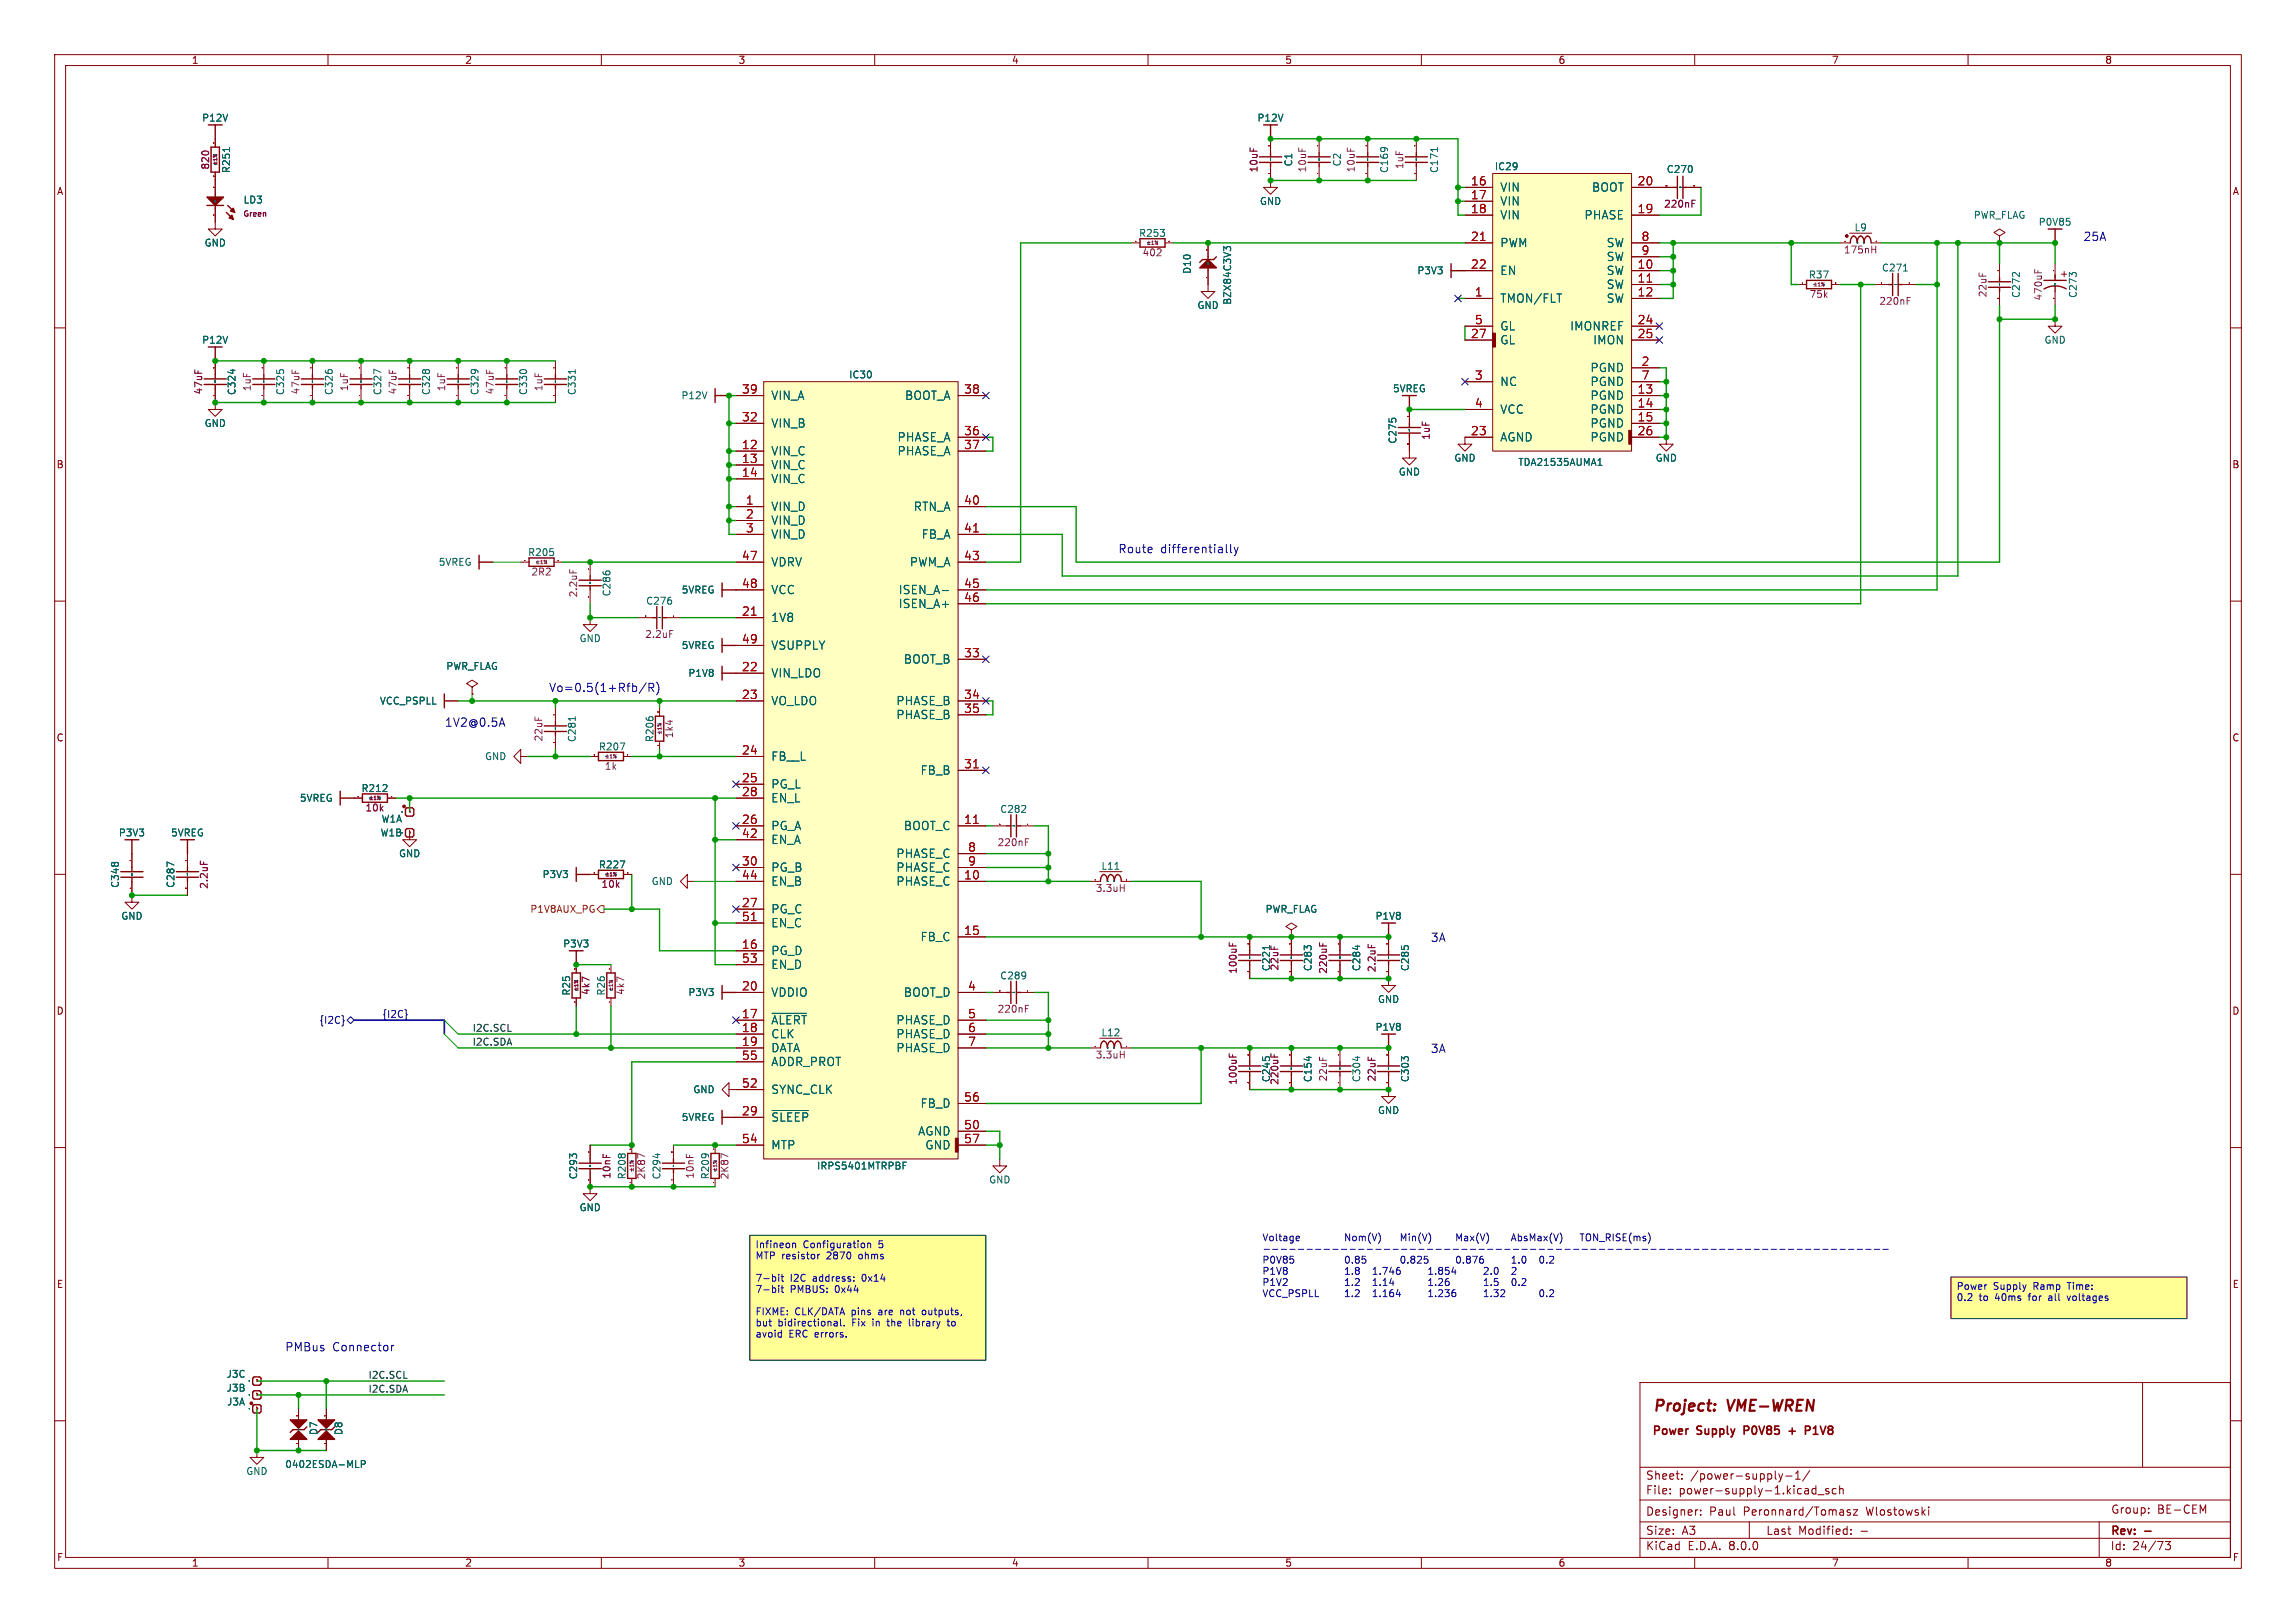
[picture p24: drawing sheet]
<svg xmlns="http://www.w3.org/2000/svg" width="420mm" height="297mm" viewBox="0 0 420 297" stroke-linecap="round" stroke-linejoin="round" font-family="sans-serif">
<defs><g id="words">
<g font-size="2.8" fill="#840000">
<text x="302.3" y="258.9">Project:</text>
<text x="316.1" y="258.9">VME-WREN</text>
</g>
<g font-size="2.1" fill="#a90000">
<text x="269" y="34">16</text>
<text x="299.5" y="34">20</text>
<text x="269" y="36.6">17</text>
<text x="269" y="39.1">18</text>
<text x="299.5" y="39.1">19</text>
<text x="269" y="44.2">21</text>
<text x="300.2" y="44.2">8</text>
<text x="300.2" y="46.7">9</text>
<text x="269" y="49.3">22</text>
<text x="299.5" y="49.3">10</text>
<text x="299.5" y="51.8">11</text>
<text x="269.7" y="54.4">1</text>
<text x="269.7" y="59.4">5</text>
<text x="299.5" y="54.4">12</text>
<text x="299.5" y="59.4">24</text>
<text x="269" y="62">27</text>
<text x="299.5" y="62">25</text>
<text x="269.7" y="69.6">3</text>
<text x="300.2" y="67.1">2</text>
<text x="300.2" y="69.6">7</text>
<text x="135.6" y="77.2">32</text>
<text x="135.6" y="72.1">39</text>
<text x="176.3" y="72.1">38</text>
<text x="269.7" y="74.7">4</text>
<text x="299.5" y="72.1">13</text>
<text x="299.5" y="74.7">14</text>
<text x="299.5" y="77.2">15</text>
<text x="135.6" y="82.3">12</text>
<text x="176.3" y="79.8">36</text>
<text x="176.3" y="82.3">37</text>
<text x="269" y="79.8">23</text>
<text x="299.5" y="79.8">26</text>
<text x="135.6" y="84.8">13</text>
<text x="135.6" y="87.4">14</text>
<text x="136.4" y="92.5">1</text>
<text x="136.4" y="95">2</text>
<text x="176.3" y="92.5">40</text>
<text x="136.4" y="97.5">3</text>
<text x="176.3" y="97.5">41</text>
<text x="135.6" y="102.6">47</text>
<text x="135.6" y="107.7">48</text>
<text x="176.3" y="102.6">43</text>
<text x="176.3" y="107.7">45</text>
<text x="135.6" y="112.8">21</text>
<text x="176.3" y="110.2">46</text>
<text x="135.6" y="117.9">49</text>
<text x="135.6" y="122.9">22</text>
<text x="176.3" y="120.4">33</text>
<text x="135.6" y="128">23</text>
<text x="176.3" y="128">34</text>
<text x="176.3" y="130.6">35</text>
<text x="135.6" y="138.2">24</text>
<text x="135.6" y="143.3">25</text>
<text x="176.3" y="140.7">31</text>
<text x="135.6" y="145.8">28</text>
<text x="135.6" y="150.9">26</text>
<text x="135.6" y="153.4">42</text>
<text x="176.3" y="150.9">11</text>
<text x="177" y="156">8</text>
<text x="135.6" y="158.5">30</text>
<text x="135.6" y="161">44</text>
<text x="176.3" y="161">10</text>
<text x="177" y="158.5">9</text>
<text x="135.6" y="166.1">27</text>
<text x="135.6" y="173.7">16</text>
<text x="135.6" y="168.7">51</text>
<text x="176.3" y="171.2">15</text>
<text x="135.6" y="176.3">53</text>
<text x="135.6" y="181.4">20</text>
<text x="177" y="181.4">4</text>
<text x="135.6" y="186.4">17</text>
<text x="135.6" y="189">18</text>
<text x="135.6" y="191.5">19</text>
<text x="177" y="186.4">5</text>
<text x="177" y="189">6</text>
<text x="177" y="191.5">7</text>
<text x="135.6" y="194.1">55</text>
<text x="135.6" y="199.1">52</text>
<text x="176.3" y="201.7">56</text>
<text x="135.6" y="204.2">29</text>
<text x="135.6" y="209.3">54</text>
<text x="176.3" y="206.8">50</text>
<text x="176.3" y="209.3">57</text>
</g>
<g font-size="2.1" fill="#006464">
<text x="274.3" y="35.3">VIN</text>
<text x="291.2" y="35.3">BOOT</text>
<text x="274.3" y="37.8">VIN</text>
<text x="274.3" y="40.4">VIN</text>
<text x="289.8" y="40.4">PHASE</text>
<text x="274.3" y="45.4">PWM</text>
<text x="293.8" y="45.4">SW</text>
<text x="293.8" y="48">SW</text>
<text x="274.3" y="50.5">EN</text>
<text x="293.8" y="50.5">SW</text>
<text x="293.8" y="53.1">SW</text>
<text x="274.3" y="55.6">TMON/FLT</text>
<text x="293.8" y="55.6">SW</text>
<text x="274.3" y="63.2">GL</text>
<text x="274.3" y="60.7">GL</text>
<text x="287.2" y="60.7">IMONREF</text>
<text x="291.4" y="63.2">IMON</text>
<text x="274.3" y="70.8">NC</text>
<text x="290.9" y="68.3">PGND</text>
<text x="290.9" y="70.8">PGND</text>
<text x="141" y="73.4">VIN_A</text>
<text x="165.5" y="73.4">BOOT_A</text>
<text x="274.3" y="75.9">VCC</text>
<text x="290.9" y="73.4">PGND</text>
<text x="290.9" y="75.9">PGND</text>
<text x="141" y="83.5">VIN_C</text>
<text x="141" y="78.5">VIN_B</text>
<text x="164.1" y="81">PHASE_A</text>
<text x="164.1" y="83.5">PHASE_A</text>
<text x="274.3" y="81">AGND</text>
<text x="290.9" y="78.5">PGND</text>
<text x="290.9" y="81">PGND</text>
<text x="141" y="86.1">VIN_C</text>
<text x="141" y="88.6">VIN_C</text>
<text x="141" y="93.7">VIN_D</text>
<text x="167.1" y="93.7">RTN_A</text>
<text x="141" y="96.2">VIN_D</text>
<text x="141" y="98.8">VIN_D</text>
<text x="168.5" y="98.8">FB_A</text>
<text x="141" y="103.9">VDRV</text>
<text x="166.4" y="103.9">PWM_A</text>
<text x="141" y="108.9">VCC</text>
<text x="164.3" y="108.9">ISEN_A-</text>
<text x="164.3" y="111.5">ISEN_A+</text>
<text x="141" y="114">1V8</text>
<text x="141" y="119.1">VSUPPLY</text>
<text x="141" y="124.2">VIN_LDO</text>
<text x="165.3" y="121.6">BOOT_B</text>
<text x="141" y="129.3">VO_LDO</text>
<text x="163.9" y="129.3">PHASE_B</text>
<text x="163.9" y="131.8">PHASE_B</text>
<text x="141" y="139.4">FB__L</text>
<text x="168.3" y="142">FB_B</text>
<text x="141" y="144.5">PG_L</text>
<text x="141" y="147">EN_L</text>
<text x="141" y="152.1">PG_A</text>
<text x="141" y="154.7">EN_A</text>
<text x="165.3" y="152.1">BOOT_C</text>
<text x="141" y="159.7">PG_B</text>
<text x="163.9" y="157.2">PHASE_C</text>
<text x="163.9" y="159.7">PHASE_C</text>
<text x="141" y="167.4">PG_C</text>
<text x="141" y="162.3">EN_B</text>
<text x="163.9" y="162.3">PHASE_C</text>
<text x="141" y="169.9">EN_C</text>
<text x="168.3" y="172.4">FB_C</text>
<text x="141" y="175">PG_D</text>
<text x="141" y="177.5">EN_D</text>
<text x="141" y="182.6">VDDIO</text>
<text x="165.3" y="182.6">BOOT_D</text>
<text x="141" y="187.7">~{ALERT}</text>
<text x="141" y="190.2">CLK</text>
<text x="163.9" y="187.7">PHASE_D</text>
<text x="163.9" y="190.2">PHASE_D</text>
<text x="141" y="192.8">DATA</text>
<text x="141" y="195.3">ADDR_PROT</text>
<text x="163.9" y="192.8">PHASE_D</text>
<text x="141" y="200.4">SYNC_CLK</text>
<text x="168.3" y="202.9">FB_D</text>
<text x="141" y="205.5">~{SLEEP}</text>
<text x="167.9" y="208">AGND</text>
<text x="141" y="210.5">MTP</text>
<text x="169.2" y="210.5">GND</text>
</g>
<g font-size="2.1" fill="#0000c2">
<text x="381" y="44.2">25A</text>
<text x="204.5" y="101.4">Route</text>
<text x="212.2" y="101.4">differentially</text>
<text x="100.3" y="126.8">Vo=0.5(1+Rfb/R)</text>
<text x="81.3" y="133.1">1V2@0.5A</text>
<text x="261.6" y="172.5">3A</text>
<text x="261.6" y="192.8">3A</text>
<text x="52.1" y="247.4">PMBus</text>
<text x="60.8" y="247.4">Connector</text>
</g>
<g font-size="2.1" fill="#840000">
<text x="302.1" y="263">Power</text>
<text x="310.5" y="263">Supply</text>
<text x="319.7" y="263">P0V85</text>
<text x="332.1" y="263">P1V8</text>
<text x="301" y="273.7">File:</text>
<text x="301" y="271">Sheet:</text>
<text x="307.1" y="273.7">power-supply-1.kicad_sch</text>
<text x="309.2" y="271">/power-supply-1/</text>
<text x="301" y="281.1">Size:</text>
<text x="301" y="277.6">Designer:</text>
<text x="307.6" y="281.1">A3</text>
<text x="312.6" y="277.6">Paul</text>
<text x="318.9" y="277.6">Peronnard/Tomasz</text>
<text x="323" y="281.1">Last</text>
<text x="328.9" y="281.1">Modified:</text>
<text x="340.3" y="281.1">-</text>
<text x="341.5" y="277.6">Wlostowski</text>
<text x="386" y="281.3">Rev:</text>
<text x="386.1" y="277.2">Group:</text>
<text x="394.6" y="277.2">BE-CEM</text>
<text x="301" y="283.9">KiCad</text>
<text x="308.7" y="283.9">E.D.A.</text>
<text x="316.3" y="283.9">8.0.0</text>
<text x="386" y="283.9">Id:</text>
<text x="390.1" y="283.9">24/73</text>
</g>
<g font-size="1.8" fill="#840000">
<text x="35" y="11.9">1</text>
<text x="85" y="11.9">2</text>
<text x="135" y="11.9">3</text>
<text x="185" y="11.9">4</text>
<text x="235" y="11.9">5</text>
<text x="285" y="11.9">6</text>
<text x="335" y="11.9">7</text>
<text x="385" y="11.9">8</text>
<text x="10.3" y="35.9">A</text>
<text x="408.3" y="35.9">A</text>
<text x="376.7" y="50.9">+</text>
<text x="10.3" y="85.9">B</text>
<text x="408.2" y="85.9">B</text>
<text x="10.3" y="135.9">C</text>
<text x="408.2" y="135.9">C</text>
<text x="10.3" y="185.9">D</text>
<text x="408.2" y="185.9">D</text>
<text x="10.3" y="235.9">E</text>
<text x="408.3" y="235.9">E</text>
<text x="10.3" y="285.9">F</text>
<text x="35" y="286.9">1</text>
<text x="85" y="286.9">2</text>
<text x="135" y="286.9">3</text>
<text x="185" y="286.9">4</text>
<text x="235" y="286.9">5</text>
<text x="285" y="286.9">6</text>
<text x="335" y="286.9">7</text>
<text x="385" y="286.9">8</text>
<text x="408.3" y="285.9">F</text>
</g>
<g font-size="1.8" fill="#006464">
<text x="36.9" y="22.5">P12V</text>
<text x="229.9" y="22.5">P12V</text>
<text x="42.3" y="31.8" transform="rotate(-90 42.3 31.8)">R251</text>
<text x="236.6" y="30.6" transform="rotate(-90 236.6 30.6)">C1</text>
<text x="245.5" y="30.6" transform="rotate(-90 245.5 30.6)">C2</text>
<text x="254.1" y="31.8" transform="rotate(-90 254.1 31.8)">C169</text>
<text x="263.2" y="31.8" transform="rotate(-90 263.2 31.8)">C171</text>
<text x="273.3" y="31.3">IC29</text>
<text x="304.8" y="31.9">C270</text>
<text x="44.5" y="37.4">LD3</text>
<text x="230.4" y="37.7">GND</text>
<text x="360.9" y="40.2">PWR_FLAG</text>
<text x="372.8" y="41.5">P0V85</text>
<text x="37.3" y="45.3">GND</text>
<text x="339.1" y="42.5">L9</text>
<text x="218" y="50.2" transform="rotate(-90 218 50.2)">D10</text>
<text x="259.2" y="50.4">P3V3</text>
<text x="344.2" y="49.9">C271</text>
<text x="218.9" y="56.7">GND</text>
<text x="225.4" y="55.9" transform="rotate(-90 225.4 55.9)">BZX84C3V3</text>
<text x="369.7" y="54.6" transform="rotate(-90 369.7 54.6)">C272</text>
<text x="380.1" y="54.6" transform="rotate(-90 380.1 54.6)">C273</text>
<text x="36.9" y="63.1">P12V</text>
<text x="373.9" y="63.1">GND</text>
<text x="155.2" y="69.4">IC30</text>
<text x="254.7" y="72">5VREG</text>
<text x="43.3" y="72.4" transform="rotate(-90 43.3 72.4)">C324</text>
<text x="52.2" y="72.4" transform="rotate(-90 52.2 72.4)">C325</text>
<text x="61.1" y="72.4" transform="rotate(-90 61.1 72.4)">C326</text>
<text x="70" y="72.4" transform="rotate(-90 70 72.4)">C327</text>
<text x="78.8" y="72.4" transform="rotate(-90 78.8 72.4)">C328</text>
<text x="87.7" y="72.4" transform="rotate(-90 87.7 72.4)">C329</text>
<text x="96.6" y="72.4" transform="rotate(-90 96.6 72.4)">C330</text>
<text x="105.5" y="72.4" transform="rotate(-90 105.5 72.4)">C331</text>
<text x="124.5" y="73.3">P12V</text>
<text x="37.3" y="78.3">GND</text>
<text x="255.6" y="81.3" transform="rotate(-90 255.6 81.3)">C275</text>
<text x="255.8" y="87.2">GND</text>
<text x="265.9" y="84.7">GND</text>
<text x="277.6" y="85.4">TDA21535AUMA1</text>
<text x="302.8" y="84.7">GND</text>
<text x="80.2" y="103.7">5VREG</text>
<text x="111.9" y="109.2" transform="rotate(-90 111.9 109.2)">C286</text>
<text x="118.1" y="110.8">C276</text>
<text x="124.6" y="108.8">5VREG</text>
<text x="105.9" y="117.7">GND</text>
<text x="124.6" y="119">5VREG</text>
<text x="81.5" y="122.8">PWR_FLAG</text>
<text x="125.8" y="124.1">P1V8</text>
<text x="69.4" y="129.1">VCC_PSPLL</text>
<text x="105.5" y="135.9" transform="rotate(-90 105.5 135.9)">C281</text>
<text x="88.6" y="139.3">GND</text>
<text x="54.8" y="146.9">5VREG</text>
<text x="182.9" y="148.9">C282</text>
<text x="21.6" y="153.3">P3V3</text>
<text x="31.2" y="153.3">5VREG</text>
<text x="69.5" y="153.3">W1B</text>
<text x="69.7" y="150.7">W1A</text>
<text x="72.9" y="157.1">GND</text>
<text x="99.1" y="160.9">P3V3</text>
<text x="201.4" y="159.4">L11</text>
<text x="21.9" y="162.6" transform="rotate(-90 21.9 162.6)">C348</text>
<text x="32.1" y="162.6" transform="rotate(-90 32.1 162.6)">C287</text>
<text x="119.1" y="162.2">GND</text>
<text x="231.4" y="167.2">PWR_FLAG</text>
<text x="22.1" y="168.5">GND</text>
<text x="102.9" y="173.6">P3V3</text>
<text x="251.5" y="168.5">P1V8</text>
<text x="182.9" y="179.4">C289</text>
<text x="240.1" y="177.8" transform="rotate(-90 240.1 177.8)">C283</text>
<text x="249" y="177.8" transform="rotate(-90 249 177.8)">C284</text>
<text x="257.9" y="177.8" transform="rotate(-90 257.9 177.8)">C285</text>
<text x="125.8" y="182.5">P3V3</text>
<text x="252" y="183.7">GND</text>
<text x="201.4" y="189.8">L12</text>
<text x="251.5" y="188.8">P1V8</text>
<text x="126.7" y="200.3">GND</text>
<text x="240.1" y="198.1" transform="rotate(-90 240.1 198.1)">C154</text>
<text x="249" y="198.1" transform="rotate(-90 249 198.1)">C304</text>
<text x="257.9" y="198.1" transform="rotate(-90 257.9 198.1)">C303</text>
<text x="124.6" y="205.3">5VREG</text>
<text x="252" y="204.1">GND</text>
<text x="105.8" y="215.9" transform="rotate(-90 105.8 215.9)">C293</text>
<text x="121" y="215.9" transform="rotate(-90 121 215.9)">C294</text>
<text x="149.4" y="214.2">IRPS5401MTRPBF</text>
<text x="105.9" y="221.8">GND</text>
<text x="180.8" y="216.8">GND</text>
<text x="41.4" y="252.3">J3C</text>
<text x="41.4" y="254.9">J3B</text>
<text x="41.4" y="257.4">J3A</text>
<text x="58.3" y="262.7" transform="rotate(-90 58.3 262.7)">D7</text>
<text x="62.8" y="262.7" transform="rotate(-90 62.8 262.7)">D8</text>
<text x="52.1" y="268.8">0402ESDA-MLP</text>
<text x="45" y="270.1">GND</text>
</g>
<g font-size="1.8" fill="#840084">
<text x="38.5" y="31.1" transform="rotate(-90 38.5 31.1)">820</text>
<text x="230.2" y="31.6" transform="rotate(-90 230.2 31.6)">10uF</text>
<text x="239.1" y="31.6" transform="rotate(-90 239.1 31.6)">10uF</text>
<text x="248" y="31.6" transform="rotate(-90 248 31.6)">10uF</text>
<text x="256.9" y="31" transform="rotate(-90 256.9 31)">1uF</text>
<text x="304.3" y="38.2">220nF</text>
<text x="208.3" y="43.5">R253</text>
<text x="208.9" y="47.1">402</text>
<text x="337.2" y="46.6">175nH</text>
<text x="330.8" y="51.2">R37</text>
<text x="330.9" y="54.7">75k</text>
<text x="343.7" y="56">220nF</text>
<text x="363.6" y="54.5" transform="rotate(-90 363.6 54.5)">22uF</text>
<text x="373.7" y="55.1" transform="rotate(-90 373.7 55.1)">470uF</text>
<text x="46.1" y="71.7" transform="rotate(-90 46.1 71.7)">1uF</text>
<text x="63.9" y="71.7" transform="rotate(-90 63.9 71.7)">1uF</text>
<text x="81.6" y="71.7" transform="rotate(-90 81.6 71.7)">1uF</text>
<text x="99.4" y="71.7" transform="rotate(-90 99.4 71.7)">1uF</text>
<text x="37.2" y="72.3" transform="rotate(-90 37.2 72.3)">47uF</text>
<text x="55" y="72.3" transform="rotate(-90 55 72.3)">47uF</text>
<text x="72.7" y="72.3" transform="rotate(-90 72.7 72.3)">47uF</text>
<text x="90.5" y="72.3" transform="rotate(-90 90.5 72.3)">47uF</text>
<text x="261.7" y="80.6" transform="rotate(-90 261.7 80.6)">1uF</text>
<text x="96.5" y="102">R205</text>
<text x="97.1" y="105.5">2R2</text>
<text x="105.8" y="109.4" transform="rotate(-90 105.8 109.4)">2.2uF</text>
<text x="117.9" y="116.9">2.2uF</text>
<text x="99.4" y="135.8" transform="rotate(-90 99.4 135.8)">22uF</text>
<text x="109.5" y="137.5">R207</text>
<text x="119.7" y="135.9" transform="rotate(-90 119.7 135.9)">R206</text>
<text x="123.3" y="135.2" transform="rotate(-90 123.3 135.2)">1k4</text>
<text x="110.5" y="141.1">1k</text>
<text x="66" y="145.1">R212</text>
<text x="66.8" y="148.7">10k</text>
<text x="182.4" y="155">220nF</text>
<text x="109.5" y="159.1">R227</text>
<text x="38.2" y="162.8" transform="rotate(-90 38.2 162.8)">2.2uF</text>
<text x="109.9" y="162.7">10k</text>
<text x="200.3" y="163.4">3.3uH</text>
<text x="226.4" y="178.3" transform="rotate(-90 226.4 178.3)">100uF</text>
<text x="232.5" y="177.8" transform="rotate(-90 232.5 177.8)">C221</text>
<text x="234" y="177.7" transform="rotate(-90 234 177.7)">22uF</text>
<text x="242.9" y="178.3" transform="rotate(-90 242.9 178.3)">220uF</text>
<text x="251.8" y="178" transform="rotate(-90 251.8 178)">2.2uF</text>
<text x="104.5" y="182.3" transform="rotate(-90 104.5 182.3)">R25</text>
<text x="108.1" y="182.2" transform="rotate(-90 108.1 182.2)">4k7</text>
<text x="110.8" y="182.3" transform="rotate(-90 110.8 182.3)">R26</text>
<text x="114.4" y="182.2" transform="rotate(-90 114.4 182.2)">4k7</text>
<text x="182.4" y="185.5">220nF</text>
<text x="200.3" y="193.9">3.3uH</text>
<text x="226.4" y="198.6" transform="rotate(-90 226.4 198.6)">100uF</text>
<text x="232.5" y="198.1" transform="rotate(-90 232.5 198.1)">C245</text>
<text x="234" y="198.6" transform="rotate(-90 234 198.6)">220uF</text>
<text x="242.9" y="198" transform="rotate(-90 242.9 198)">22uF</text>
<text x="251.8" y="198" transform="rotate(-90 251.8 198)">22uF</text>
<text x="111.9" y="215.8" transform="rotate(-90 111.9 215.8)">10nF</text>
<text x="114.7" y="215.9" transform="rotate(-90 114.7 215.9)">R208</text>
<text x="118.2" y="215.9" transform="rotate(-90 118.2 215.9)">2K87</text>
<text x="127.1" y="215.8" transform="rotate(-90 127.1 215.8)">10nF</text>
<text x="129.9" y="215.9" transform="rotate(-90 129.9 215.9)">R209</text>
<text x="133.5" y="215.9" transform="rotate(-90 133.5 215.9)">2K87</text>
</g>
<text font-size="1.8" fill="#725600" x="96.9" y="167.2">P1V8AUX_PG</text>
<g font-size="1.8" fill="#000084">
<text x="58.3" y="187.6">{I2C}</text>
<text x="69.8" y="186.3">{I2C}</text>
</g>
<g font-size="1.8" fill="#0f0f0f">
<text x="86.4" y="191.4">I2C.SDA</text>
<text x="86.4" y="188.9">I2C.SCL</text>
<text x="67.3" y="254.9">I2C.SDA</text>
<text x="67.3" y="252.4">I2C.SCL</text>
</g>
<g font-size="1.8" fill="#0000c2">
<text x="230.8" y="227.5">Voltage Nom(V) Min(V) Max(V) AbsMax(V)</text>
<text x="289.4" y="227.5">TON_RISE(ms)</text>
<text x="138.1" y="228.7">Infineon</text>
<text x="138.1" y="230.8">MTP resistor</text>
<text x="146.9" y="228.7">Configuration</text>
<text x="151.3" y="230.8">2870</text>
<text x="157.3" y="230.8">ohms</text>
<text x="160.8" y="228.7">5</text>
<text x="230.8" y="231.6">P0V85 0.85 0.825 0.876 1.0 0.2</text>
<text x="230.8" y="233.6">P1V8 1.8 1.746 1.854 2.0 2</text>
<text x="138.1" y="234.9">7-bit</text>
<text x="138.1" y="236.9">7-bit</text>
<text x="144.5" y="234.9">I2C</text>
<text x="144.5" y="236.9">PMBUS:</text>
<text x="148.8" y="234.9">address:</text>
<text x="152.9" y="236.9">0x44</text>
<text x="158" y="234.9">0x14</text>
<text x="230.8" y="235.6">P1V2 1.2 1.14 1.26 1.5 0.2</text>
<text x="230.8" y="237.7">VCC_PSPLL 1.2 1.164 1.236 1.32 0.2</text>
<text x="357.8" y="236.4">Power</text>
<text x="357.8" y="238.4">0.2</text>
<text x="362" y="238.4">to</text>
<text x="364.6" y="236.4">Supply</text>
<text x="365.1" y="238.4">40ms</text>
<text x="371.4" y="238.4">for</text>
<text x="372.1" y="236.4">Ramp</text>
<text x="375.2" y="238.4">all</text>
<text x="378.5" y="236.4">Time:</text>
<text x="378.9" y="238.4">voltages</text>
<text x="138.1" y="241">FIXME:</text>
<text x="138.1" y="243.1">but</text>
<text x="138.1" y="245.1">avoid</text>
<text x="142.3" y="243.1">bidirectional.</text>
<text x="144.3" y="245.1">ERC errors.</text>
<text x="145.4" y="241">CLK/DATA</text>
<text x="155.9" y="241">pins</text>
<text x="156" y="243.1">Fix</text>
<text x="159.9" y="243.1">in</text>
<text x="161" y="241">are</text>
<text x="162.8" y="243.1">the</text>
<text x="165.2" y="241">not</text>
<text x="166.9" y="243.1">library</text>
<text x="169.4" y="241">outputs,</text>
<text x="174.2" y="243.1">to</text>
</g>
<text font-size="1.4" fill="#840084" x="44.4" y="39.9">Green</text>
</g></defs>
<g fill="none" stroke="#840000" stroke-width=".18">
<path d="M10 10h400v277h-400zM12 12h396v273h-396zM60 10v2M110 10v2M160 10v2M210 10v2M260 10v2M310 10v2M360 10v2M10 60h2M408 60h2M10 110h2"/>
<path d="M408 110h2M10 160h2M408 160h2M10 210h2M408 210h2M10 260h2M300 253h108v32h-108zM391.9 253v15.5M408 260h2M300 278.5h108M300 274.5h108M300 268.5h108"/>
<path d="M305.5 273.2v.2M305.5 272.5v.1M307.7 270.5v.2M307.7 269.8v.1M310.4 276.3h.2M311.1 277.1v.2M311.1 276.3v.2M320 278.5v3M325.4 269.7l.3 1M325.7 270.7l-.1 .3-.2 .2M326.1 269.7l-.4 1M326.7 270.1h1.1"/>
<path d="M328.4 270.7h.9M328.4 269.6l.5-.4v1.5M331 269.1l-1.3 1.9M331.7 272.4l.5 .1M332.2 271.9v1.5M332.2 273.3l-.5 .1M332.5 273.5h1.2M334.5 272.5l-.3-.1-.3 .2 .1 .2 .5 .2v.3h-.6M335.9 272.5l-.5-.1-.2 .3v.4l.1 .2h.6M336.5 272.5l.2-.1 .4 .1 .1 .9M336.5 271.9v1.5M338.4 276.3h-.3l-.2 .2v.2l.5 .1v.4h-.5"/>
<path d="M338.6 279.9v.1M339 276.3h.8l-.8 1h.8M352.8 275.8v.1M352.8 276.3v1M384 278.5v6.5M393 276.8v.1M393 276v.1M403 276.5l.5-1.1v1.5M60 285v2M110 285v2M160 285v2M210 285v2"/>
<path d="M260 285v2M300 281.5h108M310 285v2M338.6 280.6v.2M360 285v2M396.1 282.1h.9l-.5 .6 .4 .1v.6l-.2 .2h-.4l-.2-.2"/>
</g>
<path d="M319 261.8h.6M319.6 261h-.6v1.5M327.3 261.9h1.1M327.8 261.3v1.2M330.3 261.8l.7-.1 .1-.2-.1-.4-.2-.1h-.5v1.5M392.3 280.2h1.2" fill="none" stroke="#840000" stroke-width=".3"/>
<path d="M313.6 258l.1 .1-.1 .1M313.7 256.9l.1 .1-.1 .1M313.7 256.9l-.1 .1 .1 .1M313.7 256.9v.2" fill="none" stroke="#840000" stroke-width=".4"/>
<path d="M137.2 226.1h43.1v22.8h-43.1z" fill="#ffff96"/>
<path d="M229.9 224.8h116.8v20.3h-116.8z" fill="#fff"/>
<path d="M356.9 233.7h43.1v7.6h-43.1z" fill="#ffff96"/>
<g fill="none" stroke="#840000" stroke-width=".25">
<path d="M39.4 22.9v2.5M39.4 63.5v2.5M72.9 69.3h4.1M72.9 70.4h4.1M74.9 68.6v.7M74.9 70.4v.7M81.8 69.3h4.1M81.8 70.4h4.1M83.8 68.6v.7M83.8 70.4v.7M130.8 71.1v2.6M130.8 72.4h2.5"/>
<path d="M132.1 116.8v2.6M132.1 118.1h2.5M109.5 137.7h4.5v1.5h-4.5zM74.4 147.8h1l.3 .3v1l-.3 .3h-1l-.2-.3v-1zM109.5 159.3h4.5v1.5h-4.5zM184.1 151.1h.8M184.9 149.1v4.1M185.9 151.1h.8M185.9 149.1v4.1M111 178.1h1.5v4.5h-1.5zM201.3 161.3v-.4a.96 .96 0 0 1 .6-.9 1.17 1.17 0 0 1 .7 1.3v-.4a.96 .96 0 0 1 .6-.9 1.17 1.17 0 0 1 .6 1.3l.1-.4a.96 .96 0 0 1 .6-.9 1.17 1.17 0 0 1 .6 1.3M252 174.8h4"/>
<path d="M252 175.8h4M254 174v.8M254 175.8v.7M132.1 180.3v2.6M132.1 181.6h2.5M201.3 191.8v-.4a.96 .96 0 0 1 .6-.9 1.17 1.17 0 0 1 .7 1.3v-.4a.96 .96 0 0 1 .6-.9 1.17 1.17 0 0 1 .6 1.3l.1-.4a.96 .96 0 0 1 .6-.9 1.17 1.17 0 0 1 .6 1.3M243.1 195.1h4M243.1 196.1h4M245.1 194.3v.8M245.1 196.1v.8M254 189.2v2.6M105.9 213.9h4.1"/>
<path d="M105.9 212.9h4.1M107.9 212.1v.8M107.9 213.9v.7M114.8 211.1h1.5v4.5h-1.5zM121.2 213.9h4M121.2 212.9h4M123.2 212.1v.8M123.2 213.9v.7M130 211.1h1.6v4.5h-1.6zM46.5 252h1l.3 .2v1l-.3 .3h-1l-.3-.3v-1z"/>
</g>
<g fill="none" stroke="#840000" stroke-width=".18">
<path d="M39.4 40.6v1.3h1.2l-1.2 1.3-1.3-1.3h1.3M39.4 73.7v1.2h1.2l-1.2 1.3-1.3-1.3h1.3M74.9 66v2.6M74.9 71.1v2.6M83.8 66v2.6M83.8 71.1v2.6M107.9 138.4h1.6M114 138.4h1.6M74.9 148.6h.1M181.6 151.1h2.5M186.7 151.1h2.5M201.2 159.5h4"/>
<path d="M107.9 160h1.6M111.8 176.5v1.6M114 160h1.6M199.4 161.3h1.9M205.1 161.3h1.9M254 176.5v3.8h1.3l-1.3 1.3-1.3-1.3h1.3M254 171.5v2.5M111.8 182.6v1.6M199.4 191.8h1.9M201.2 190h4M205.1 191.8h1.9M245.1 191.8v2.5"/>
<path d="M245.1 196.9v2.5M107.9 214.6v3.8h1.3l-1.3 1.3-1.2-1.3h1.2M107.9 209.6v2.5M115.6 209.6v1.5M115.6 215.6v1.6M123.2 209.6v2.5M123.2 214.6v2.6M130.8 209.6v1.5M130.8 215.6v1.6M47 252.7h.1"/>
</g>
<g fill="none" stroke="#006464" stroke-width=".18">
<path d="M74.9 70h.1M74.9 69.7h.1M83.8 70h.1M83.8 69.7h.1M110.8 138.4h.1M112.7 138.4h.1M113.4 136h.9l-.6 1.2M73.5 148.6h.1M110.9 160h.1M113.4 157.6h.9l-.6 1.2M185.3 151.1h.1M185.5 151.1h.1"/>
<path d="M204 159.1h.7M111.7 179.4h.1M111.8 179.4h.1M112.7 160h.1M202.7 161.3h.1M203.7 161.3h.1M254 175.1v.1M254 175.4h.1M111.7 181.2h.1M111.8 181.2v.1M202.7 191.8h.1M202.7 191.7v.1"/>
<path d="M203.7 191.8h.1M203.7 191.7v.1M245.1 195.7h.1M245.1 195.5h.1M248.3 193.3v.8M107.9 213.2h.1M107.9 213.2v.1M107.9 213.5h.1M108 213.2v.1M108 213.5h.1M115.5 214.3h.1M115.6 212.4v.1"/>
<path d="M115.6 214.3h.1M120.3 211.1v.8M123.2 213.2h.1M123.2 213.2v.1M123.2 213.5h.1M130.8 214.3h.1M130.8 212.4h.1M130.8 212.5h.1M130.8 212.4v.1M45.6 252.7h.1"/>
</g>
<g fill="none" stroke="#a90000" stroke-width=".18">
<path d="M74.6 67.3h.1M74.6 72.4h.1M74.7 72.4h.1M74.7 67.3h.1M83.6 67.3h.1M83.6 72.4h.1M108.7 138.2h.1M114.8 138.2h.1M114.8 138.1h.1M114.8 138.1v.1M74.9 148.3h.1M108.7 159.7v.1"/>
<path d="M114.8 159.8h.1M114.8 159.7h.1M182.9 150.8h.1M182.9 150.9h.1M188 150.9h.1M188 150.8v.1M111.5 177.3h.1M200.3 161h.1M206.1 161h.1M253.7 172.7h.1M253.7 177.8h.1M111.5 183.4h.1"/>
<path d="M200.3 191.5h.1M206 191.5h.1M206.1 191.5h.1M206.1 191.5h-.1M244.8 198.1h.1M244.8 193h.1M107.7 215.9h.1M107.7 210.8h.1M115.3 210.3h.1M115.3 216.4h.1M122.9 215.9h.1M122.9 210.8h.1"/>
<path d="M130.5 216.4h.1M130.5 210.3h.1M47 252.4h.1M47 252.5h.1"/>
</g>
<g fill="none" stroke="#840084" stroke-width=".18">
<path d="M110.9 138.4h.4M110.9 138.7h.4M111.1 138.1v.5M111.6 138.7h.4M111.6 138.3l.2-.2v.6M112.2 138.1l.1 .2 .1-.2M112.7 138.1l-.5 .6M110.9 159.9h.4M111.1 159.7v.5M111.6 159.9l.2-.2v.6M112.2 159.7l.1 .2 .1-.2M112.7 159.7l-.5 .6"/>
<path d="M187.6 154.1h.4M187.6 153.5h.6M110.9 160.3h.4M111.4 179.4l.6 .5M111.4 179.7l.2 .1-.2 .1M111.6 160.3h.4M204.9 162.5h.7M205.6 161.9v1.2M250.3 172.8v.6M111.4 181h.5M111.7 180.8v.4M112 180.1v.4"/>
<path d="M112 180.8v.4M112 180.3h-.6l.2 .2M204.9 193h.7M205.6 192.3v1.3M115.2 212.4l.7 .5M115.3 214h.4M115.3 212.8h.1l-.1 .1M115.5 213.8v.5M115.9 213.1v.4M115.9 213.8v.5M115.9 213.3h-.7l.2 .2M117.9 211.6l-1.2-.5v.8"/>
<path d="M130.5 212.4l.6 .5M130.5 214h.5M130.5 212.8h.1l-.1 .1M130.7 213.8v.5M131.1 213.3h-.6l.1 .2M131.1 213.1v.4M131.1 213.8v.5M133.2 211.6l-1.3-.5v.8"/>
<circle cx="112.6" cy="138.6" r=".09"/>
<circle cx="112" cy="179.5" r=".09"/>
<circle cx="112.6" cy="160.2" r=".09"/>
<circle cx="115.8" cy="212.5" r=".09"/>
<circle cx="131" cy="212.5" r=".09"/>
</g>
<circle cx="73.9" cy="147.6" r=".25" fill="#840000" stroke="#840000" stroke-width=".18"/>
<path d="M139.7 69.9h35.6v142.2h-35.6z" fill="#ffffc2"/>
<g fill="none" stroke="#840000" stroke-width=".18">
<path d="M39.4 25.4v1.5M39.4 31.5v4.1M39.4 38.1v2.5M232.4 30.5v3.8h1.3l-1.3 1.3-1.3-1.3h1.3M232.4 25.4v2.5M241.3 25.4v2.5M241.3 30.5v2.5M250.2 25.4v2.5M250.2 30.5v2.5M259.1 25.4v2.5M259.1 30.5v2.5M303.5 34.3h2.6"/>
<path d="M308.6 34.3h2.5M221 44.5v2.5M221 49.5v2.6M39.4 66v2.6M39.4 71.1v2.6M48.3 66v2.6M48.3 71.1v2.6M57.1 66v2.6M57.1 71.1v2.6M66 66v2.6M66 71.1v2.6M92.7 66v2.6"/>
<path d="M92.7 71.1v2.6M101.6 66v2.6M101.6 71.1v2.6M134.6 77.5h5.1M134.6 72.4h5.1M139.7 69.9h35.6v142.2h-35.6zM175.3 72.4h5M134.6 92.7h5.1M134.6 82.6h5.1M134.6 85.1h5.1M134.6 87.6h5.1M134.6 95.3h5.1"/>
<path d="M134.6 97.8h5.1M175.3 92.7h5M175.3 82.6h5M175.3 97.8h5M175.3 80h5M257.8 82.6v1.2h1.3l-1.3 1.3-1.3-1.3h1.3M304.8 80v1.3h1.3l-1.3 1.3-1.3-1.3h1.3M95.2 102.9h1.6M101.3 102.9h1.6M107.9 113v1.3h1.3l-1.3 1.3-1.2-1.3h1.2M107.9 102.9v2.5M107.9 108v2.5"/>
<path d="M116.8 113h2.6M121.9 113h2.6M134.6 113h5.1M134.6 102.9h5.1M134.6 108h5.1M134.6 118.1h5.1M175.3 102.9h5M175.3 108h5M175.3 110.5h5M86.4 125.7l1-.6-1-.6-1.1 .6 1.1 .6v1.3M86.4 127h.1M95.2 138.4v-1.2l-1.2 1.2 1.2 1.3v-1.3h1.3"/>
<path d="M101.6 129.5v2.6M101.6 134.6v2.6M120.6 129.5v1.6M120.6 135.6v1.6M134.6 123.2h5.1M134.6 128.3h5.1M134.6 138.4h5.1M175.3 128.3h5M175.3 120.7h5M175.3 130.8h5M24.1 156.2v2.6M34.3 156.2v2.6"/>
<path d="M64.8 146.1h1.5M70.9 146.1h1.5M74.9 152.4v1.3h1.3l-1.3 1.2-1.2-1.2h1.2M74.9 152.4h.1M134.6 151.1h5.1M134.6 143.5h5.1M134.6 146.1h5.1M134.6 158.8h5.1M134.6 153.7h5.1M175.3 151.1h5M175.3 158.8h5M175.3 141h5"/>
<path d="M175.3 156.2h5M24.1 161.3v3.8h1.3l-1.3 1.3-1.2-1.3h1.2M34.3 161.3v2.5M105.4 176.5v1.6M125.7 161.3v-1.3l-1.2 1.3 1.2 1.3v-1.3h1.3M134.6 161.3h5.1M134.6 174h5.1M134.6 166.4h5.1M134.6 168.9h5.1M134.6 176.5h5.1M175.3 161.3h5M175.3 171.5h5"/>
<path d="M236.2 170.2l1-.7-1-.6-1 .6 1 .7v1.3M236.2 171.5h.1M236.2 171.5v2.5M236.2 176.5v2.6M105.4 182.6v1.6M133.3 199.4v-1.3l-1.2 1.3 1.2 1.3v-1.3h6.4M134.6 186.7h5.1M134.6 189.2h5.1M134.6 191.8h5.1M134.6 181.6h5.1M134.6 194.3h5.1M175.3 186.7h5"/>
<path d="M175.3 189.2h5M175.3 191.8h5M175.3 181.6h5M181.6 181.6h2.5M186.7 181.6h2.5M254 191.8v2.5M254 196.9v2.5M134.6 204.5h5.1M134.6 209.6h5.1M175.3 207h5M175.3 209.6h5M175.3 201.9h5"/>
<path d="M182.9 212.1v1.3h1.2l-1.2 1.2-1.3-1.2h1.3M47 255.3h.1M47 257.8h.1M54.6 257.8v2.5M59.7 257.8v2.5M47 265.4v1.3h1.3l-1.3 1.3-1.3-1.3h1.3M54.6 262.9v2.5M59.7 262.9v2.5"/>
</g>
<g fill="#840000" stroke="#840000" stroke-width=".18">
<path d="M174.8 208.3h.5v2.5h-.5z"/>
<circle cx="46" cy="256.8" r=".25"/>
</g>
<g fill="none" stroke="#a90000" stroke-width=".18">
<path d="M39.1 32.3h.1M39.1 26.2h.1M39.1 34.3h.1M39.1 39.4h.1M232.1 26.7h.1M232.1 31.7v.1M241 26.7h.1M241 31.7h.1M241 31.7v.1M249.9 26.7h.1M249.9 31.7h.1M258.8 26.7h.1"/>
<path d="M258.8 31.7h.1M258.8 31.7v.1M304.8 34h.1M309.9 34h.1M220.7 45.7h.1M220.7 50.8h.1M39.1 67.3h.1M39.1 72.4h.1M48 67.3h.1M48 72.4h.1M56.9 67.3h.1M56.9 72.4h.1"/>
<path d="M65.7 67.3h.1M65.8 72.4h.1M92.4 67.3h.1M92.4 72.4h.1M101.3 72.4h.1M101.3 67.3h.1M178.1 97.3h.9M96 102.6h.1M102.1 102.6h.1M107.7 104.1h.1M107.7 109.2h.1M118.1 112.8h.1"/>
<path d="M118.1 112.7h.1M118.1 112.7v.1M123.2 112.8h.1M123.2 112.7v.1M123.2 112.7h.1M137.5 112.6h.8M101.3 130.8h.1M101.3 135.9h.1M120.4 136.4h.1M120.4 130.3h.1M23.8 157.5h.1M23.9 157.5h.1"/>
<path d="M34 157.5h.1M65.5 145.8h.1M71.6 145.8h.1M74.9 152.1h.1M178.1 150.7h.9M178.1 140.5h.9M23.8 162.6h.1M23.9 162.6h.1M34 162.6h.1M105.1 177.3h.1M137.5 168.5h.8M235.9 172.7h.1"/>
<path d="M235.9 177.8h.1M236 172.7h.1M236 177.8h.1M105.1 183.4h.1M182.9 181.3h.1M188 181.3h.1M253.7 198.1h.1M253.7 193h.1M47 255h.1M47 257.5h.1M54.3 259.1h.1M59.4 259.1h.1"/>
<path d="M54.3 264.2h.1M59.4 264.2h.1"/>
</g>
<g fill="none" stroke="#006464" stroke-width=".18">
<path d="M39.3 28.3h.1M39.3 30.1h.1M39.3 36.7h.1M39.3 36.9h.1M39.4 30.1h.1M39.4 36.9h.1M39.4 28.3h.1M39.4 36.7h.1M42 27v.7M232.4 29.1h.1M232.4 29.3h.1M241.3 29.3h.1"/>
<path d="M241.3 29.1h.1M250.2 29.3h.1M250.2 29.1h.1M259.1 29.3h.1M259.1 29.1h.1M263 27v.7M307.2 34.3h.1M307.4 34.3h.1M307.5 34.3h.1M221 48.4h.1M221 48.1v.1M225.1 45.7v-.3l-.2-.3-.4 .1-.2 .3-.5-.4v.8"/>
<path d="M39.3 69.7h.1M39.3 70h.1M39.4 69.7h.1M39.4 70h.1M42.6 67.6v.8M48.2 70h.1M48.2 69.7h.1M57.1 70h.1M57.1 69.7h.1M57.2 69.7h.1M57.2 70h.1M66 70h.1"/>
<path d="M66 69.7h.1M69.7 68.1l-1.3-.5v.8M92.7 69.7h.1M92.7 70h.1M101.6 69.7h.1M101.6 70h.1M105.2 67.6v.8M98.2 102.8v.1M100 102.9h.1M100 102.8v.1M107.9 106.8h.1M107.9 106.6h.1"/>
<path d="M108 106.6h-.1M108 106.8h.1M120.5 113h.1M120.8 113h.1M172.4 108.1h1.1M101.6 133.2h.1M101.6 133.5h.1M105.2 131.1v.8M120.7 132.4v.1M120.7 134.2v.1M24.1 159.9h.1M31.8 158.3l-1.2-.5v.8"/>
<path d="M34.3 159.9h.1M67.7 146.1h.1M67.7 146v.1M67.7 146h.1M69.5 146h.1M69.5 146v.1M24.1 160.1h.1M34.3 160.1h.1M105.4 179.4h.1M236.2 175.4h.1M236.2 175.2h.1M236.2 175.1v.1"/>
<path d="M105.4 181.2v.1M141.2 185.4h6.3M185.3 181.6h.1M185.5 181.6h.1M254 195.5h.1M254 195.7h.1M141.2 203.2h6.7M165.2 213.3h.4M165.2 212.7h.6M45.6 257.8h.1M45.6 255.2v.1M54.6 261.7h.1"/>
<path d="M54.6 261.5h.1M59.7 261.7h.1M59.7 261.5h.1M65.1 268.5h.6M66.1 267.9h.6l.1-.2v-.3l-.7-.1v1.2"/>
</g>
<g fill="none" stroke="#840000" stroke-width=".25">
<path d="M37.8 37.6h3.1M38.6 26.9h1.5v4.6h-1.5zM39.4 35.6v2.5M41.4 38.9l1.3 1.2M41.7 37.6l1.2 1.3M230.4 28.7h4M230.4 29.7h4M232.4 22.9v2.5M232.4 27.9v.8M232.4 29.7v.8M239.3 28.7h4M239.3 29.7h4"/>
<path d="M241.3 27.9v.8M241.3 29.7v.8M248.2 28.7h4M248.2 29.7h4M250.2 27.9v.8M250.2 29.7v.8M257 28.7h4.1M257 29.7h4.1M259.1 27.9v.8M259.1 29.7v.8M306.1 34.3h.7M306.8 32.3v4"/>
<path d="M307.8 34.3h.8M307.8 32.3v4M221 47v2.5M222.5 47l-.5 .5h-2l-.5 .5M265.4 48.3v2.5M265.4 49.5h2.6M37.3 69.3h4.1M37.3 70.4h4.1M39.4 68.6v.7M39.4 70.4v.7M46.2 69.3h4.1M46.2 70.4h4.1"/>
<path d="M48.3 68.6v.7M48.3 70.4v.7M55.1 69.3h4.1M55.1 70.4h4.1M57.1 68.6v.7M57.1 70.4v.7M64 69.3h4.1M64 70.4h4.1M66 68.6v.7M66 70.4v.7M90.7 69.3h4M90.7 70.4h4"/>
<path d="M92.7 68.6v.7M92.7 70.4v.7M99.6 69.3h4M99.6 70.4h4M101.6 68.6v.7M101.6 70.4v.7M87.6 101.6v2.5M87.6 102.9h2.6M96.8 102.1h4.5v1.5h-4.5zM105.9 106.2h4.1M105.9 107.2h4.1M107.9 105.4v.8"/>
<path d="M107.9 107.2v.8M119.4 113h.7M120.1 111v4.1M121.2 113h.7M121.2 111v4.1M132.1 106.7v2.5M132.1 108h2.5M81.3 127v2.5M81.3 128.3h2.5M99.6 132.8h4M99.6 133.9h4M101.6 132.1v.7"/>
<path d="M101.6 133.9v.7M119.9 131.1h1.5v4.5h-1.5zM132.1 121.9v2.6M132.1 123.2h2.5M22.1 159.5h4.1M24.1 153.7v2.5M24.1 158.8v.7M32.3 159.5h4M34.3 153.7v2.5M34.3 158.8v.7M62.2 144.8v2.5M62.2 146.1h2.6"/>
<path d="M66.3 145.3h4.6v1.5h-4.6zM74.2 151.9l.2-.3h1l.3 .3v1l-.3 .3h-1l-.2-.3zM105.4 158.8v2.5M22.1 160.5h4.1M24.1 160.5v.8M32.3 160.5h4M34.3 160.5v.8M104.6 178.1h1.6v4.5h-1.6zM105.4 174v2.5M105.4 160h2.5M184.9 179.6v4M185.9 179.6v4"/>
<path d="M234.2 174.8h4.1M234.2 175.8h4.1M236.2 174v.8M236.2 175.8v.7M184.1 181.6h.8M185.9 181.6h.8M252 195.1h4M252 196.1h4M254 194.3v.8M254 196.1v.8M132.1 203.2v2.5M132.1 204.5h2.5"/>
<path d="M46.5 254.5h1l.3 .3v1l-.3 .2h-1l-.3-.2v-1zM46.5 257h1l.3 .3v1l-.3 .3h-1l-.3-.3v-1zM56.1 261.1l-.5 .5h-2l-.5 .5M61.2 261.1l-.5 .5h-2"/>
</g>
<g fill="none" stroke="#840084" stroke-width=".18">
<path d="M39 28.3l.7 .5M39.1 29.9h.4M39.1 28.6l.1 .1h-.1M39.3 29.6v.5M39.7 29v.4M39.7 29.6v.5M39.7 29.2h-.7l.2 .2M309.5 37.3h.4M309.5 36.6h.6M98.2 102.8h.4M98.2 103.2h.4M98.4 102.6v.4"/>
<path d="M98.9 103.2h.4M98.9 102.7l.2-.2v.7M99.5 102.6l.1 .1 .1-.1M100 102.5l-.5 .7M104.2 104.2v.6M122.5 115.4h.6M120.3 132.4l.6 .5M120.3 134h.5M120.3 132.7l.2 .1-.2 .1M120.6 133.8v.5M120.9 133.1v.4M120.9 133.8v.5"/>
<path d="M120.9 133.3h-.6l.2 .2M36.6 157.6v.6M67.7 146h.5M67.7 146.3h.5M67.9 145.7v.5M68.4 146.3h.4M68.4 145.9l.2-.2v.6M69.1 145.7v.2l.1-.2M69.5 145.7l-.5 .6M105.1 179.4l.6 .5M105.1 179.7l.1 .1-.1 .1M105.1 181h.5"/>
<path d="M105.3 180.8v.4M105.7 180.1v.4M105.7 180.8v.4M105.7 180.3h-.6l.1 .2M187.6 184.6h.4M187.6 184h.6"/>
<circle cx="39.6" cy="28.4" r=".09"/>
<circle cx="99.9" cy="103.1" r=".09"/>
<circle cx="120.8" cy="132.5" r=".09"/>
<circle cx="69.4" cy="146.2" r=".09"/>
<circle cx="105.6" cy="179.5" r=".09"/>
</g>
<g fill="#840000" stroke="#840000" stroke-width=".25">
<path d="M219.5 49l1.5-1.5 1.5 1.5z"/>
<path d="M37.8 36.1h3.1l-1.5 1.5z"/>
<path d="M42.2 38.6l.5-.5 .2 .8z"/>
<path d="M42.4 39.4l.3 .7-.8-.2z"/>
<path d="M53.1 259.8h3l-1.5 1.6z"/>
<path d="M54.6 261.9l1.5 1.5h-3z"/>
<path d="M58.2 259.8h3l-1.5 1.6z"/>
<path d="M59.7 261.9l1.5 1.5h-3z"/>
</g>
<path d="M273 31.8h25.4v50.8h-25.4z" fill="#ffffc2"/>
<g fill="none" stroke="#840000" stroke-width=".18">
<path d="M39.4 25.4v1.5M39.4 31.5v4.1M39.4 38.1v2.5M232.4 25.4v2.5M232.4 30.5v2.5M268 34.3h5M268 36.8h5M268 39.4h5M273 31.8h25.4v50.8h-25.4zM298.4 34.3h7.7M298.4 39.4h5.1M308.6 34.3h2.5"/>
<path d="M207 44.5h1.5M213.1 44.5h1.5M221 49.5v3.8h1.2l-1.2 1.3-1.3-1.3h1.3M221 44.5v2.5M268 54.6h5M268 49.5h5M268 44.5h5M268 59.7h5M298.4 54.6h5.1M298.4 49.5h5.1M298.4 52.1h5.1M298.4 44.5h5.1"/>
<path d="M298.4 59.7h5.1M298.4 47h5.1M328.9 52.1h1.6M335 52.1h1.5M336.5 44.5h2M338.3 42.7h4.1M342.3 44.5h1.9M342.9 52.1h2.5M348 52.1h2.5M365.8 43.2l1-.7-1-.6-1.1 .6 1.1 .7v1.3M365.8 44.5h.1M365.8 48.3v2.5"/>
<path d="M365.8 53.3v2.6M375.9 58.4v1.3h1.3l-1.3 1.3-1.3-1.3h1.3M375.9 48.3v2.5M375.9 53.3v2.6M39.4 66v2.6M39.4 71.1v2.6M134.6 72.4h5.1M134.6 77.5h5.1M175.3 72.4h5M257.8 74.9v2.6M268 74.9h5M268 62.2h5"/>
<path d="M268 69.9h5M298.4 72.4h5.1M298.4 74.9h5.1M298.4 77.5h5.1M298.4 67.3h5.1M298.4 62.2h5.1M298.4 69.9h5.1M134.6 92.7h5.1M134.6 82.6h5.1M134.6 85.1h5.1M134.6 87.6h5.1M134.6 95.3h5.1"/>
<path d="M134.6 97.8h5.1M175.3 80h5M175.3 92.7h5M175.3 82.6h5M175.3 97.8h5M257.8 80v2.6M273 80h-5v1.3h1.2l-1.2 1.3-1.3-1.3h1.3M298.4 80h5.1M134.6 113h5.1M134.6 102.9h5.1M134.6 108h5.1M134.6 118.1h5.1"/>
<path d="M175.3 102.9h5M175.3 108h5M175.3 110.5h5M86.4 127h.1M134.6 123.2h5.1M134.6 128.3h5.1M134.6 138.4h5.1M175.3 128.3h5M175.3 120.7h5M175.3 130.8h5M24.1 156.2v2.6M34.3 156.2v2.6"/>
<path d="M64.8 146.1h1.5M70.9 146.1h1.5M74.9 148.6h.1M74.9 152.4h.1M134.6 151.1h5.1M134.6 143.5h5.1M134.6 146.1h5.1M134.6 158.8h5.1M134.6 153.7h5.1M175.3 151.1h5M175.3 158.8h5M175.3 141h5"/>
<path d="M175.3 156.2h5M24.1 161.3v2.5M34.3 161.3v2.5M105.4 176.5v1.6M107.9 160h1.6M114 160h1.6M134.6 161.3h5.1M134.6 174h5.1M134.6 166.4h5.1M134.6 168.9h5.1M134.6 176.5h5.1M175.3 161.3h5"/>
<path d="M175.3 171.5h5M228.6 171.5v2.5M228.6 176.5v2.6M236.2 171.5h.1M236.2 171.5v2.5M236.2 176.5v2.6M245.1 171.5v2.5M245.1 176.5v2.6M254 171.5v2.5M254 176.5v2.6M105.4 182.6v1.6M134.6 186.7h5.1"/>
<path d="M134.6 189.2h5.1M134.6 191.8h5.1M134.6 181.6h5.1M134.6 199.4h5.1M134.6 194.3h5.1M175.3 186.7h5M175.3 189.2h5M175.3 191.8h5M175.3 181.6h5M228.6 191.8v2.5M228.6 196.9v2.5M236.2 191.8v2.5"/>
<path d="M236.2 196.9v2.5M254 196.9v3.8h1.3l-1.3 1.2-1.3-1.2h1.3M254 191.8v2.5M107.9 209.6v2.5M107.9 214.6v2.6M134.6 204.5h5.1M134.6 209.6h5.1M175.3 207h5M175.3 209.6h5M175.3 201.9h5M47 252.7h.1M47 255.3h.1"/>
<path d="M47 257.8h.1M54.6 257.8v2.5M59.7 257.8v2.5M54.6 262.9v2.5M59.7 262.9v2.5"/>
</g>
<g fill="#840000" stroke="#840000" stroke-width=".18">
<path d="M273 61h.6v2.5h-.6z"/>
<path d="M297.9 78.7h.5v2.6h-.5z"/>
<circle cx="337.8" cy="43.2" r=".25"/>
</g>
<g fill="none" stroke="#006464" stroke-width=".18">
<path d="M39.3 30.1h.1M39.3 36.7h.1M39.3 36.9h.1M39.3 28.3h.1M39.4 30.1h.1M39.4 36.9h.1M39.4 28.3h.1M39.4 36.7h.1M42 27v.7M232.4 29.1h.1M232.4 29.3h.1M307.2 34.3h.1"/>
<path d="M307.4 34.3h.1M307.5 34.3h.1M209.9 44.5h.1M211.7 44.5h.1M221 48.4h.1M221 48.1v.1M225.1 45.7v-.3l-.2-.3-.4 .1-.2 .3-.5-.4v.8M284.8 53.8h.9M331.8 52.1h.1M331.8 52v.1M333.6 52.1h.1M333.6 52l.1 .1"/>
<path d="M339.8 44.5h.1M340.9 44.5h.1M346.6 52.1h.1M346.6 52v.1M346.8 52.1h.1M346.8 52h.1M348.2 49.6h.7M365.8 52h.1M365.8 52.2h.1M375.9 52.2h.1M375.9 52h.1M39.3 70h.1"/>
<path d="M39.3 69.7h.1M39.4 69.7h.1M39.4 70h.1M42.6 67.6v.8M257.8 78.9h.1M257.8 78.6h.1M257.8 78.8v.1M292.3 85.2h.7M292.4 84.2l.3-.3v1.3M172.4 108.1h1.1M24.1 159.9h.1M31.8 158.3l-1.2-.5v.8"/>
<path d="M34.3 159.9h.1M67.7 146.1h.1M67.7 146v.1M67.7 146h.1M69.5 146h.1M69.5 146v.1M73.5 148.6h.1M112.7 160h.1M113.4 157.6h.9l-.6 1.2M24.1 160.1h.1M34.3 160.1h.1M105.4 179.4h.1"/>
<path d="M110.8 160h.1M228.6 175.4h.1M228.6 175.2h.1M228.6 175.1h.1M228.6 175.1v.1M232.2 173.1v.7M236.2 175.4h.1M236.2 175.1h.1M236.2 175.1v.1M245.1 175.4h.1M245.1 175.2h.1M245.1 175.1h.1"/>
<path d="M248.3 173v.8M254 175.4h.1M254 175.1h.1M105.4 181.2v.1M141.2 185.4h6.3M228.6 195.5h.1M228.6 195.7h.1M236.2 195.7h.1M236.2 195.5h.1M239.4 193.3v.8M254 195.7h.1M254 195.5h.1"/>
<path d="M107.9 213.2h.1M107.9 213.2v.1M107.9 213.5h.1M108 213.2v.1M108 213.5h.1M141.2 203.2h6.7M165.2 213.3h.4M165.2 212.7h.6M45.6 252.7h.1M45.6 257.8h.1M45.6 255.3h.1M54.6 261.7h.1"/>
<path d="M54.6 261.5h.1M59.7 261.7h.1M59.7 261.5h.1M65.1 268.5h.6M66.1 267.9h.6l.1-.2v-.3l-.7-.1v1.2"/>
</g>
<g fill="none" stroke="#a90000" stroke-width=".18">
<path d="M39.1 32.3h.1M39.1 26.2h.1M39.1 34.3h.1M39.1 39.4h.1M232.1 26.7h.1M232.1 31.7v.1M304.8 34h.1M309.9 34h.1M207.8 44.2h.1M213.9 44.2h.1M220.7 45.7h.1M220.7 50.8h.1"/>
<path d="M270.8 44h.9M301.3 51.6h.9M329.7 51.8h.1M335.8 51.8h.1M337.5 44.2h.1M343.2 44.2h.1M344.2 51.8h.1M349.2 51.8h.1M365.5 54.6h.1M365.5 49.5h.1M375.6 49.5h.1M375.6 54.6h.1"/>
<path d="M375.7 49.5h.1M375.7 54.6h.1M39.1 67.3h.1M39.1 72.4h.1M257.5 76.2h.1M178.1 97.3h.9M257.5 81.3h.1M137.5 112.6h.8M23.8 157.5h.1M23.9 157.5h.1M34 157.5h.1M65.5 145.8h.1"/>
<path d="M71.6 145.8h.1M74.9 148.3h.1M74.9 152.1h.1M108.7 159.8h.1M114.8 159.8h.1M114.8 159.7h.1M178.1 150.7h.9M178.1 140.5h.9M23.8 162.6h.1M23.9 162.6h.1M34 162.6h.1M105.1 177.3h.1"/>
<path d="M137.5 168.5h.8M228.3 172.7h.1M228.3 177.8h.1M235.9 172.7h.1M235.9 177.8h.1M236 172.7h.1M236 177.8h.1M244.8 172.7h.1M244.8 177.8h.1M253.7 172.7h.1M253.7 177.8h.1M105.1 183.4h.1"/>
<path d="M228.3 198.1h.1M228.3 193h.1M235.9 193h.1M235.9 198.1h.1M236 193h.1M236 198.1h-.1M253.7 193h.1M253.7 198.1h.1M107.7 215.9h.1M107.7 210.8h.1M47 252.4h.1M47 255h.1"/>
<path d="M47 252.5h.1M47 257.5h.1M54.3 259.1h.1M59.4 259.1h.1M54.3 264.2h.1M59.4 264.2h.1"/>
</g>
<g fill="none" stroke="#840000" stroke-width=".25">
<path d="M208.5 43.7h4.6v1.5h-4.6zM330.5 51.3h4.5v1.5h-4.5zM338.5 44.5v-.4a.96 .96 0 0 1 .6-.9 1.17 1.17 0 0 1 .6 1.3l.1-.4a.96 .96 0 0 1 .6-.9 1.17 1.17 0 0 1 .6 1.3v-.4a.96 .96 0 0 1 .6-.9 1.17 1.17 0 0 1 .7 1.3M345.4 52.1h.8M346.2 50v4.1M347.2 52.1h.8M347.2 50v4.1M363.7 51.6h4.1M363.7 52.6h4.1M365.8 50.8v.8M365.8 52.6v.7M373.9 51.3h4.1"/>
<path d="M375.9 52.3l-1 .2-1 .4M375.9 52.3l1.1 .2 1 .4M375.9 41.9v2.6M375.9 50.3v1M375.9 52.3v1M255.8 78.2h4M255.8 79.2h4M257.8 72.4v2.5M257.8 77.5v.7M257.8 79.2v.8M226.6 174.8h4M226.6 175.8h4"/>
<path d="M228.6 174v.8M228.6 175.8v.7M243.1 174.8h4M243.1 175.8h4M245.1 174v.8M245.1 175.8v.7M254 168.9v2.6M226.6 195.1h4M226.6 196.1h4M228.6 194.3v.8M228.6 196.1v.8M234.2 195.1h4.1"/>
<path d="M234.2 196.1h4.1M236.2 194.3v.8M236.2 196.1v.8"/>
</g>
<g fill="none" stroke="#840084" stroke-width=".18">
<path d="M39 28.3l.7 .5M39.1 29.9h.4M39.1 28.6l.1 .1h-.1M39.3 29.6v.5M39.7 29v.4M39.7 29.6v.5M39.7 29.2h-.7l.2 .2M309.5 37.3h.4M309.5 36.6h.6M209.9 44.4h.5M209.9 44.7h.5M210.2 44.1v.5"/>
<path d="M210.7 44.7h.3M210.7 44.3l.2-.2v.6M211.3 44.1l.1 .2v-.2M211.6 46.8h.8M211.8 44.1l-.5 .6M212.3 45.7v.4M331.8 52h.5M331.8 52.4h.5M332.1 51.8v.4M332.6 52.4h.4M332.6 51.9l.2-.2v.7M333.2 51.8l.1 .1v-.1"/>
<path d="M333.7 51.7l-.5 .7M342.4 45.6h.7M343.1 45v1.3M348.9 55h.4M348.9 54.4h.6M372.2 49.3v.6M372.8 49.5v.4M36.6 157.6v.6M67.7 146h.5M67.7 146.3h.5M67.9 145.7v.5M68.4 146.3h.4"/>
<path d="M68.4 145.9l.2-.2v.6M69.1 145.7v.2l.1-.2M69.5 145.7l-.5 .6M110.9 159.9h.4M111.1 159.7v.5M111.6 159.9l.2-.2v.6M112.2 159.7l.1 .2 .1-.2M112.7 159.7l-.5 .6M105.1 179.4l.6 .5M105.1 179.7l.1 .1-.1 .1M110.9 160.3h.4M111.6 160.3h.4"/>
<path d="M224.9 172.5v.6M225.5 172.7v.4M241.4 172.5v.6M242 172.7v.4M250.3 172.8v.6M105.1 181h.5M105.3 180.8v.4M105.7 180.1v.4M105.7 180.8v.4M105.7 180.3h-.6l.1 .2M224.9 192.8v.6M225.5 193v.4"/>
<path d="M232.5 192.8v.6M233.1 193v.4"/>
<circle cx="39.6" cy="28.4" r=".09"/>
<circle cx="211.7" cy="44.6" r=".09"/>
<circle cx="333.6" cy="52.3" r=".09"/>
<circle cx="69.4" cy="146.2" r=".09"/>
<circle cx="105.6" cy="179.5" r=".09"/>
<circle cx="112.6" cy="160.2" r=".09"/>
</g>
<g fill="none" stroke="#000084" stroke-width=".18">
<path d="M266.1 54l1.2 1.2M267.3 54l-1.2 1.2M302.9 59.1l1.2 1.2M304.1 59.1l-1.2 1.2M179.7 71.8l1.2 1.2M179.7 79.4l1.2 1.2M180.9 71.8l-1.2 1.2M180.9 79.4l-1.2 1.2M267.4 69.2l1.2 1.3M268.6 69.2l-1.2 1.3M302.9 61.6l1.2 1.2M304.1 61.6l-1.2 1.2"/>
<path d="M179.7 120l1.2 1.3M179.7 127.7l1.2 1.2M180.9 120l-1.2 1.3M180.9 127.7l-1.2 1.2M134 142.9l1.2 1.2M134 158.1l1.2 1.3M134 150.5l1.2 1.2M135.2 142.9l-1.2 1.2M135.2 158.1l-1.2 1.3M135.2 150.5l-1.2 1.2M179.7 140.4l1.2 1.2M180.9 140.4l-1.2 1.2"/>
<path d="M134 165.8l1.2 1.2M135.2 165.8l-1.2 1.2M62.8 186.6l.2 .2-.2 .2M63.5 186.7l.6-.6 .7 .6-.7 .6zM74.3 185.5l.2 .2-.2 .2M134 186.1l1.2 1.2M135.2 186.1l-1.2 1.2"/>
</g>
<path d="M109.9 165.7h.6v1.3h-.6l-.7-.6z" fill="none" stroke="#725600" stroke-width=".18"/>
<g fill="none" stroke="#0000c2" stroke-width=".18">
<path d="M224.3 99.6v1.3l.2 .3M225.1 99.6v1.3l.2 .3M225.8 100.1l.3 1.1M226.1 101.2l-.1 .3-.2 .2M226.5 100.1l-.4 1.1M91.8 131.4l.5 1.5M118.2 125l-1.3 1.9M118.7 125.8h.7l.2-.3-.1-.3-.2-.2h-.6v1.6M119.1 125.8l.5 .8M120.1 124.8a1.75 1.75 0 0 1 0 2.3M142.4 233.2v.1M142.4 233.6v.9"/>
<path d="M142.4 235.2v.2M142.4 235.7v.8M142.9 233.6h.5M142.9 235.7h.5M143.1 233.2v1.1l.3 .2M143.1 235.2v1.1l.3 .2M145 227.5v.8M145 227.6l.2-.1h.3v.8M149.6 229.5v.9M149.6 229.7v.1M156.2 234.3v.2M156.2 233.7v.1"/>
<path d="M157.7 227.5h.3l.2 .2-.1 .5-.4 .1M158.7 227.6l.2-.1h.3l.1 .8M158.7 227.5v.8M168.8 239.8l-.1 .2 .1 .5M231.2 228.6h1M232.8 228.6h1M234.4 228.6h.9M235.9 228.6h1M237.5 228.6h1M239.1 228.6h1M240.7 228.6h.9M242.2 228.6h1"/>
<path d="M243.8 228.6h1M245.4 228.6h.9M246.9 228.6h1M248.5 228.6h1M250.1 228.6h1M251.7 228.6h.9M253 235.2h.7M253.2 234.2l-.2 .1M253.2 228.6h1M253.4 234v1.2M253.8 231.9l-.6 1.3M254.5 231.9l-.3 .9h.8"/>
<path d="M254.5 233.9l-.3 .9h.8M254.8 228.6h1M254.8 232.4v.8M254.8 234.4v.8M255.6 232l-.2 .5v.5l.3 .2 .4-.1v-.4l-.1-.2-.3-.1-.3 .3M256.4 228.6h1M256.8 229.9l.2 .5-.2 .7M257.5 231v.2M258 228.6h.9M258.3 230.4l-.2 .3v.2l.2 .3 .4-.1 .1-.2v-.2l-.2-.3M258.3 230.4l-.2-.2 .2-.3h.4l.1 .2-.2 .3M258.3 230.4h.3"/>
<path d="M259.3 230l.5-.1 .2 .3-.8 1h.8M259.5 228.6h1M261.1 228.6h1M261.2 229.9h-.6l-.1 .6 .2-.1h.4l.1 .2v.4l-.2 .2-.5-.2M261.3 233.2h.8M261.3 232.3l.4-.4v1.3M261.3 234.3l.4-.3v1.2M261.3 236.4l.4-.4v1.3M261.3 235.2h.8M261.3 237.3h.8M262.6 233.1v.1M262.6 235.1v.1"/>
<path d="M262.6 237.2v.1M262.7 228.6h.9M263.2 234.1l.4-.1 .3 .3-.8 .9h.8M263.2 236.1l.4-.1 .3 .4-.8 .9h.8M263.4 232.5l-.2 .2v.3l.2 .2 .4-.1 .1-.1v-.3l-.3-.2M263.4 232.5l-.2-.3 .2-.3 .4 .1 .1 .2-.3 .3M263.4 232.5h.2M264.2 228.6h1M264.3 236h.8l-.4 .5 .3 .1v.6l-.1 .1-.6-.1M265 234h-.4a.86 .86 0 0 0 0 1.2l.4-.1 .1-.4-.2-.2h-.3l-.2 .2M265 231.9h-.6v.6l.1-.1 .5 .1 .1 .2-.1 .4-.1 .1-.5-.1M265.8 228.6h1"/>
<path d="M265.9 231.9l-.3 .9h.8M266.2 236l-.4 .1a.86 .86 0 0 0 0 1.2l.4-.1 .1-.5-.2-.2h-.3l-.2 .2M266.2 232.4v.8M266.5 227.1v-1.3l.4 .9 .4-.9v1.3M266.5 230l.2-.1a.68 .68 0 0 1 .5 .6 .68 .68 0 0 1-.5 .7l-.3-.5zM267.4 228.6h1M267.7 231v.2M267.9 226.3h.5l.1 .8M268.5 226.5l-.4 .1-.2 .2 .2 .3 .4-.1M268.5 230.4l-.3-.2 .3-.3h.3l.2 .2-.3 .3M268.5 230.4h.2M268.5 230.4l-.3 .3v.2l.3 .3 .3-.1 .2-.2v-.2l-.3-.3"/>
<path d="M269 226.2l.6 .9M269 228.6h.9M269.4 229.9h.8l-.5 1.3M269.6 226.2l-.6 .9M270.5 225.6a1.46 1.46 0 0 0 0 1.9M270.5 228.6h1M270.8 225.8l.4 1.3 .4-1.3M271.3 229.9h-.4a.86 .86 0 0 0 0 1.3l.4-.2 .1-.4-.3-.2h-.2l-.2 .2M271.5 232l.5-.1 .2 .4-.8 .9h.8M271.5 234.3l.4-.3v1.2M271.5 235.2h.7M271.5 236.4l.4-.4v1.3"/>
<path d="M271.5 237.3h.7M271.9 225.6a1.46 1.46 0 0 1 0 1.9M272.1 228.6h1M272.8 233.1v.1M272.8 235.1v.1M272.8 237.2v.1M273.3 236h.7l-.4 .5 .4 .1v.6l-.2 .1-.5-.1M273.4 232l.2-.1a.68 .68 0 0 1 .5 .7 .68 .68 0 0 1-.5 .6l-.3-.5zM273.7 228.6h.9M274 234h-.6l-.1 .6 .2-.1h.4l.1 .2v.4l-.2 .1-.5-.1M274.5 236.1l.5-.1 .3 .4-.8 .9h.8M275.3 228.6h.9"/>
<path d="M276.5 227.1l.4-1.3 .4 1.3M276.6 226.7h.6M276.6 231.2h.7M276.6 230.2l.3-.3v1.3M276.6 232l.5-.1 .2 .4-.8 .9h.8M276.7 234.1l.2-.1a.68 .68 0 0 1 .4 .6 .68 .68 0 0 1-.4 .6l-.3-.4zM276.8 228.6h1M277.7 226.3l.4-.1 .2 .3-.1 .5h-.5M277.7 225.8v1.3M277.9 231v.2M277.9 235.1v.1M278.4 228.6h1"/>
<path d="M278.4 234.1l.5-.1 .2 .3-.8 .9h.8M278.5 230l.2-.1a.68 .68 0 0 1 .4 .6 .68 .68 0 0 1-.4 .7l-.3-.5zM279.3 226.3l-.3-.1-.2 .2 .1 .2 .4 .1v.3h-.5M279.9 227.1v-1.3l.4 .9 .5-.9v1.3M280 228.6h.9M281.4 226.3h.4l.1 .8M281.5 228.6h1M281.8 230l.2-.1a.68 .68 0 0 1 .4 .6 .68 .68 0 0 1-.4 .7l-.3-.5zM281.8 236.1l.2-.1a.68 .68 0 0 1 .4 .7 .68 .68 0 0 1-.4 .6l-.3-.5zM281.9 226.5l-.4 .1-.2 .2 .2 .3 .4-.1M282.4 226.2l.7 .9M282.9 231v.2"/>
<path d="M282.9 237.2v.1M283.1 226.2l-.7 .9M283.1 228.6h1M283.5 230l.5-.1 .2 .3-.8 1h.8M283.5 236.1l.5-.1 .2 .4-.8 .9h.8M283.9 225.6a1.46 1.46 0 0 0 0 1.9M284.2 225.8l.4 1.3 .4-1.3M284.7 228.6h1M285.4 225.6a1.46 1.46 0 0 1 0 1.9M286.3 228.6h.9M287.8 228.6h1M289.4 228.6h1"/>
<path d="M291 228.6h.9M292.5 228.6h1M294.1 228.6h1M295.7 228.6h1M297.3 228.6h.9M298.8 228.6h1M300.4 228.6h1M302 228.6h1M303.6 228.6h.9M305.1 228.6h1M306.7 228.6h1M308.3 228.6h.9"/>
<path d="M309.8 228.6h1M311.4 228.6h1M313 228.6h1M314.6 228.6h.9M316.1 228.6h1M317.7 228.6h1M319.3 228.6h.9M320.9 228.6h.9M322.4 228.6h1M324 228.6h1M325.6 228.6h.9M327.1 228.6h1"/>
<path d="M328.7 228.6h1M330.3 228.6h1M331.9 228.6h.9M333.4 228.6h1M335 228.6h1M336.6 228.6h.9M338.1 228.6h1M339.7 228.6h1M341.3 228.6h1M342.9 228.6h.9M344.4 228.6h1M378.1 237.2l.3 .8"/>
<path d="M71.6 246.2v1M72.1 246.2l-.3 .1-.2 .2M142.8 243.8l.1 .1M142.9 243.4v1.3M142.9 244.6l-.1 .1M152.6 241.9h.5l.1 .7M152.6 242.6h.6M153.2 242.1l-.6 .1M153.8 241.4v1.1l.1 .1M154.4 242.5v.1M154.8 244.6v.1M166.3 241.4v1.1l.2 .1"/>
<path d="M173.4 241.4v1.1l.3 .1"/>
</g>
<path d="M137.2 226.1h43.1v22.8h-43.1zM356.9 233.7h43.1v7.6h-43.1z" fill="none" stroke="#000" stroke-width=".18"/>
<path d="M64.8 186.7h16.5v2.5" fill="none" stroke="#000084" stroke-width=".3"/>
<g fill="none" stroke="#009600" stroke-width=".25">
<path d="M232.4 25.4h34.3v14h1.3M232.4 33h26.7M266.7 36.8h1.3M266.7 34.3h1.3M311.1 34.3v5.1h-7.6M207 44.5h-20.3v58.4h-6.4M214.6 44.5h53.4M266.7 54.6h1.3M268 59.7v2.5M303.5 44.5h33M303.5 49.5h2.6M303.5 52.1h2.6"/>
<path d="M303.5 47h2.6M306.1 44.5v10.1h-2.6M327.7 44.5v7.6h1.2M336.5 52.1h6.4M340.4 52.1v58.4h-160.1M344.2 44.5h31.7v3.8M350.5 52.1h3.8M354.3 44.5v63.5h-174M358.1 44.5v60.9h-163.8v-7.6h-14M365.8 55.9v47h-169v-10.2h-16.5M365.8 44.5v3.8M375.9 55.9v2.5h-10.1"/>
<path d="M39.4 66h62.2M39.4 73.7h62.2M133.3 77.5h1.3M134.6 72.4h-1.3v25.4h1.3M257.8 74.9h10.2M303.5 77.5h1.3M303.5 67.3h1.3v12.7h-1.3M303.5 69.9h1.3M303.5 72.4h1.3M303.5 74.9h1.3M133.3 82.6h1.3M133.3 92.7h1.3"/>
<path d="M133.3 85.1h1.3M133.3 87.6h1.3M133.3 95.3h1.3M180.3 80h1.3v2.6h-1.3M102.9 102.9h31.7M107.9 110.5v2.5h8.9M124.5 113h10.1M83.8 128.3h50.8M96.5 138.4h11.4M101.6 128.3v1.2M101.6 137.2v1.2M115.6 138.4h19"/>
<path d="M120.6 128.3v1.2M120.6 137.2v1.2M180.3 128.3h1.3v2.5h-1.3M72.4 146.1h62.2M74.9 146.1v2.5M130.8 146.1v30.4h3.8M130.8 153.7h3.8M180.3 151.1h1.3M180.3 156.2h11.5M180.3 158.8h11.5M189.2 151.1h2.6v10.2M24.1 163.8h10.2"/>
<path d="M105.4 176.5h6.4M110.5 166.4h10.1v7.6h14M115.6 160v6.4M130.8 168.9h3.8M180.3 171.5h73.7M180.3 161.3h19.1M207 161.3h12.7v10.2M228.6 179.1h25.4M83.8 189.2h50.8M83.8 191.8h50.8M105.4 184.2v5M111.8 184.2v7.6"/>
<path d="M134.6 194.3h-19v15.3h-7.7M180.3 189.2h11.5M180.3 191.8h19.1M180.3 186.7h11.5M180.3 181.6h1.3M189.2 181.6h2.6v10.2M207 191.8h47M219.7 191.8v10.1h-39.4M228.6 199.4h25.4M107.9 217.2h22.9M123.2 209.6h11.4M180.3 209.6h2.6"/>
<path d="M180.3 207h2.6v5.1M47 252.7h34.3M47 255.3h34.3M47 257.8v7.6h12.7M54.6 255.3v2.5M59.7 252.7v5.1"/>
</g>
<path d="M90.2 102.9h5M86.4 127v1.3M127 161.3h7.6M81.3 189.2l2.5 2.6M81.3 186.7l2.5 2.5" fill="none" stroke="#009600" stroke-width=".18"/>
<g fill="#009600" stroke="#009600" stroke-width=".18">
<circle cx="191.8" cy="186.7" r=".46"/>
<circle cx="191.8" cy="189.2" r=".46"/>
<circle cx="182.9" cy="209.6" r=".46"/>
<circle cx="191.8" cy="191.8" r=".46"/>
<circle cx="191.8" cy="158.8" r=".46"/>
<circle cx="191.8" cy="156.2" r=".46"/>
<circle cx="191.8" cy="161.3" r=".46"/>
<circle cx="74.9" cy="146.1" r=".46"/>
<circle cx="101.6" cy="138.4" r=".46"/>
<circle cx="101.6" cy="128.3" r=".46"/>
<circle cx="86.4" cy="128.3" r=".46"/>
<circle cx="107.9" cy="113" r=".46"/>
<circle cx="133.3" cy="85.1" r=".46"/>
<circle cx="133.3" cy="87.6" r=".46"/>
<circle cx="120.6" cy="138.4" r=".46"/>
<circle cx="120.6" cy="128.3" r=".46"/>
<circle cx="133.3" cy="72.4" r=".46"/>
<circle cx="133.3" cy="77.5" r=".46"/>
<circle cx="107.9" cy="102.9" r=".46"/>
<circle cx="133.3" cy="95.3" r=".46"/>
<circle cx="133.3" cy="92.7" r=".46"/>
<circle cx="130.8" cy="153.7" r=".46"/>
<circle cx="130.8" cy="146.1" r=".46"/>
<circle cx="107.9" cy="217.2" r=".46"/>
<circle cx="105.4" cy="189.2" r=".46"/>
<circle cx="24.1" cy="163.8" r=".46"/>
<circle cx="133.3" cy="82.6" r=".46"/>
<circle cx="123.2" cy="217.2" r=".46"/>
<circle cx="130.8" cy="168.9" r=".46"/>
<circle cx="115.6" cy="166.4" r=".46"/>
<circle cx="105.4" cy="176.5" r=".46"/>
<circle cx="130.8" cy="209.6" r=".46"/>
<circle cx="92.7" cy="73.7" r=".46"/>
<circle cx="92.7" cy="66" r=".46"/>
<circle cx="48.3" cy="73.7" r=".46"/>
<circle cx="39.4" cy="73.7" r=".46"/>
<circle cx="66" cy="73.7" r=".46"/>
<circle cx="66" cy="66" r=".46"/>
<circle cx="74.9" cy="66" r=".46"/>
<circle cx="83.8" cy="66" r=".46"/>
<circle cx="74.9" cy="73.7" r=".46"/>
<circle cx="48.3" cy="66" r=".46"/>
<circle cx="39.4" cy="66" r=".46"/>
<circle cx="57.1" cy="66" r=".46"/>
<circle cx="57.1" cy="73.7" r=".46"/>
<circle cx="83.8" cy="73.7" r=".46"/>
<circle cx="115.6" cy="217.2" r=".46"/>
<circle cx="111.8" cy="191.8" r=".46"/>
<circle cx="115.6" cy="209.6" r=".46"/>
<circle cx="54.6" cy="255.3" r=".46"/>
<circle cx="59.7" cy="252.7" r=".46"/>
<circle cx="54.6" cy="265.4" r=".46"/>
<circle cx="47" cy="265.4" r=".46"/>
<circle cx="306.1" cy="49.5" r=".46"/>
<circle cx="306.1" cy="52.1" r=".46"/>
<circle cx="306.1" cy="47" r=".46"/>
<circle cx="304.8" cy="69.9" r=".46"/>
<circle cx="306.1" cy="44.5" r=".46"/>
<circle cx="241.3" cy="33" r=".46"/>
<circle cx="232.4" cy="25.4" r=".46"/>
<circle cx="241.3" cy="25.4" r=".46"/>
<circle cx="232.4" cy="33" r=".46"/>
<circle cx="304.8" cy="72.4" r=".46"/>
<circle cx="304.8" cy="74.9" r=".46"/>
<circle cx="304.8" cy="80" r=".46"/>
<circle cx="250.2" cy="25.4" r=".46"/>
<circle cx="259.1" cy="25.4" r=".46"/>
<circle cx="304.8" cy="77.5" r=".46"/>
<circle cx="257.8" cy="74.9" r=".46"/>
<circle cx="236.2" cy="179.1" r=".46"/>
<circle cx="236.2" cy="191.8" r=".46"/>
<circle cx="236.2" cy="171.5" r=".46"/>
<circle cx="219.7" cy="171.5" r=".46"/>
<circle cx="228.6" cy="171.5" r=".46"/>
<circle cx="228.6" cy="191.8" r=".46"/>
<circle cx="219.7" cy="191.8" r=".46"/>
<circle cx="365.8" cy="58.4" r=".46"/>
<circle cx="375.9" cy="58.4" r=".46"/>
<circle cx="354.3" cy="44.5" r=".46"/>
<circle cx="354.3" cy="52.1" r=".46"/>
<circle cx="358.1" cy="44.5" r=".46"/>
<circle cx="340.4" cy="52.1" r=".46"/>
<circle cx="327.7" cy="44.5" r=".46"/>
<circle cx="365.8" cy="44.5" r=".46"/>
<circle cx="375.9" cy="44.5" r=".46"/>
<circle cx="245.1" cy="199.4" r=".46"/>
<circle cx="236.2" cy="199.4" r=".46"/>
<circle cx="245.1" cy="179.1" r=".46"/>
<circle cx="245.1" cy="171.5" r=".46"/>
<circle cx="254" cy="199.4" r=".46"/>
<circle cx="254" cy="179.1" r=".46"/>
<circle cx="254" cy="171.5" r=".46"/>
<circle cx="254" cy="191.8" r=".46"/>
<circle cx="245.1" cy="191.8" r=".46"/>
<circle cx="266.7" cy="36.8" r=".46"/>
<circle cx="266.7" cy="34.3" r=".46"/>
<circle cx="250.2" cy="33" r=".46"/>
<circle cx="221" cy="44.5" r=".46"/>
</g>
<use href="#words"/>
</svg>
